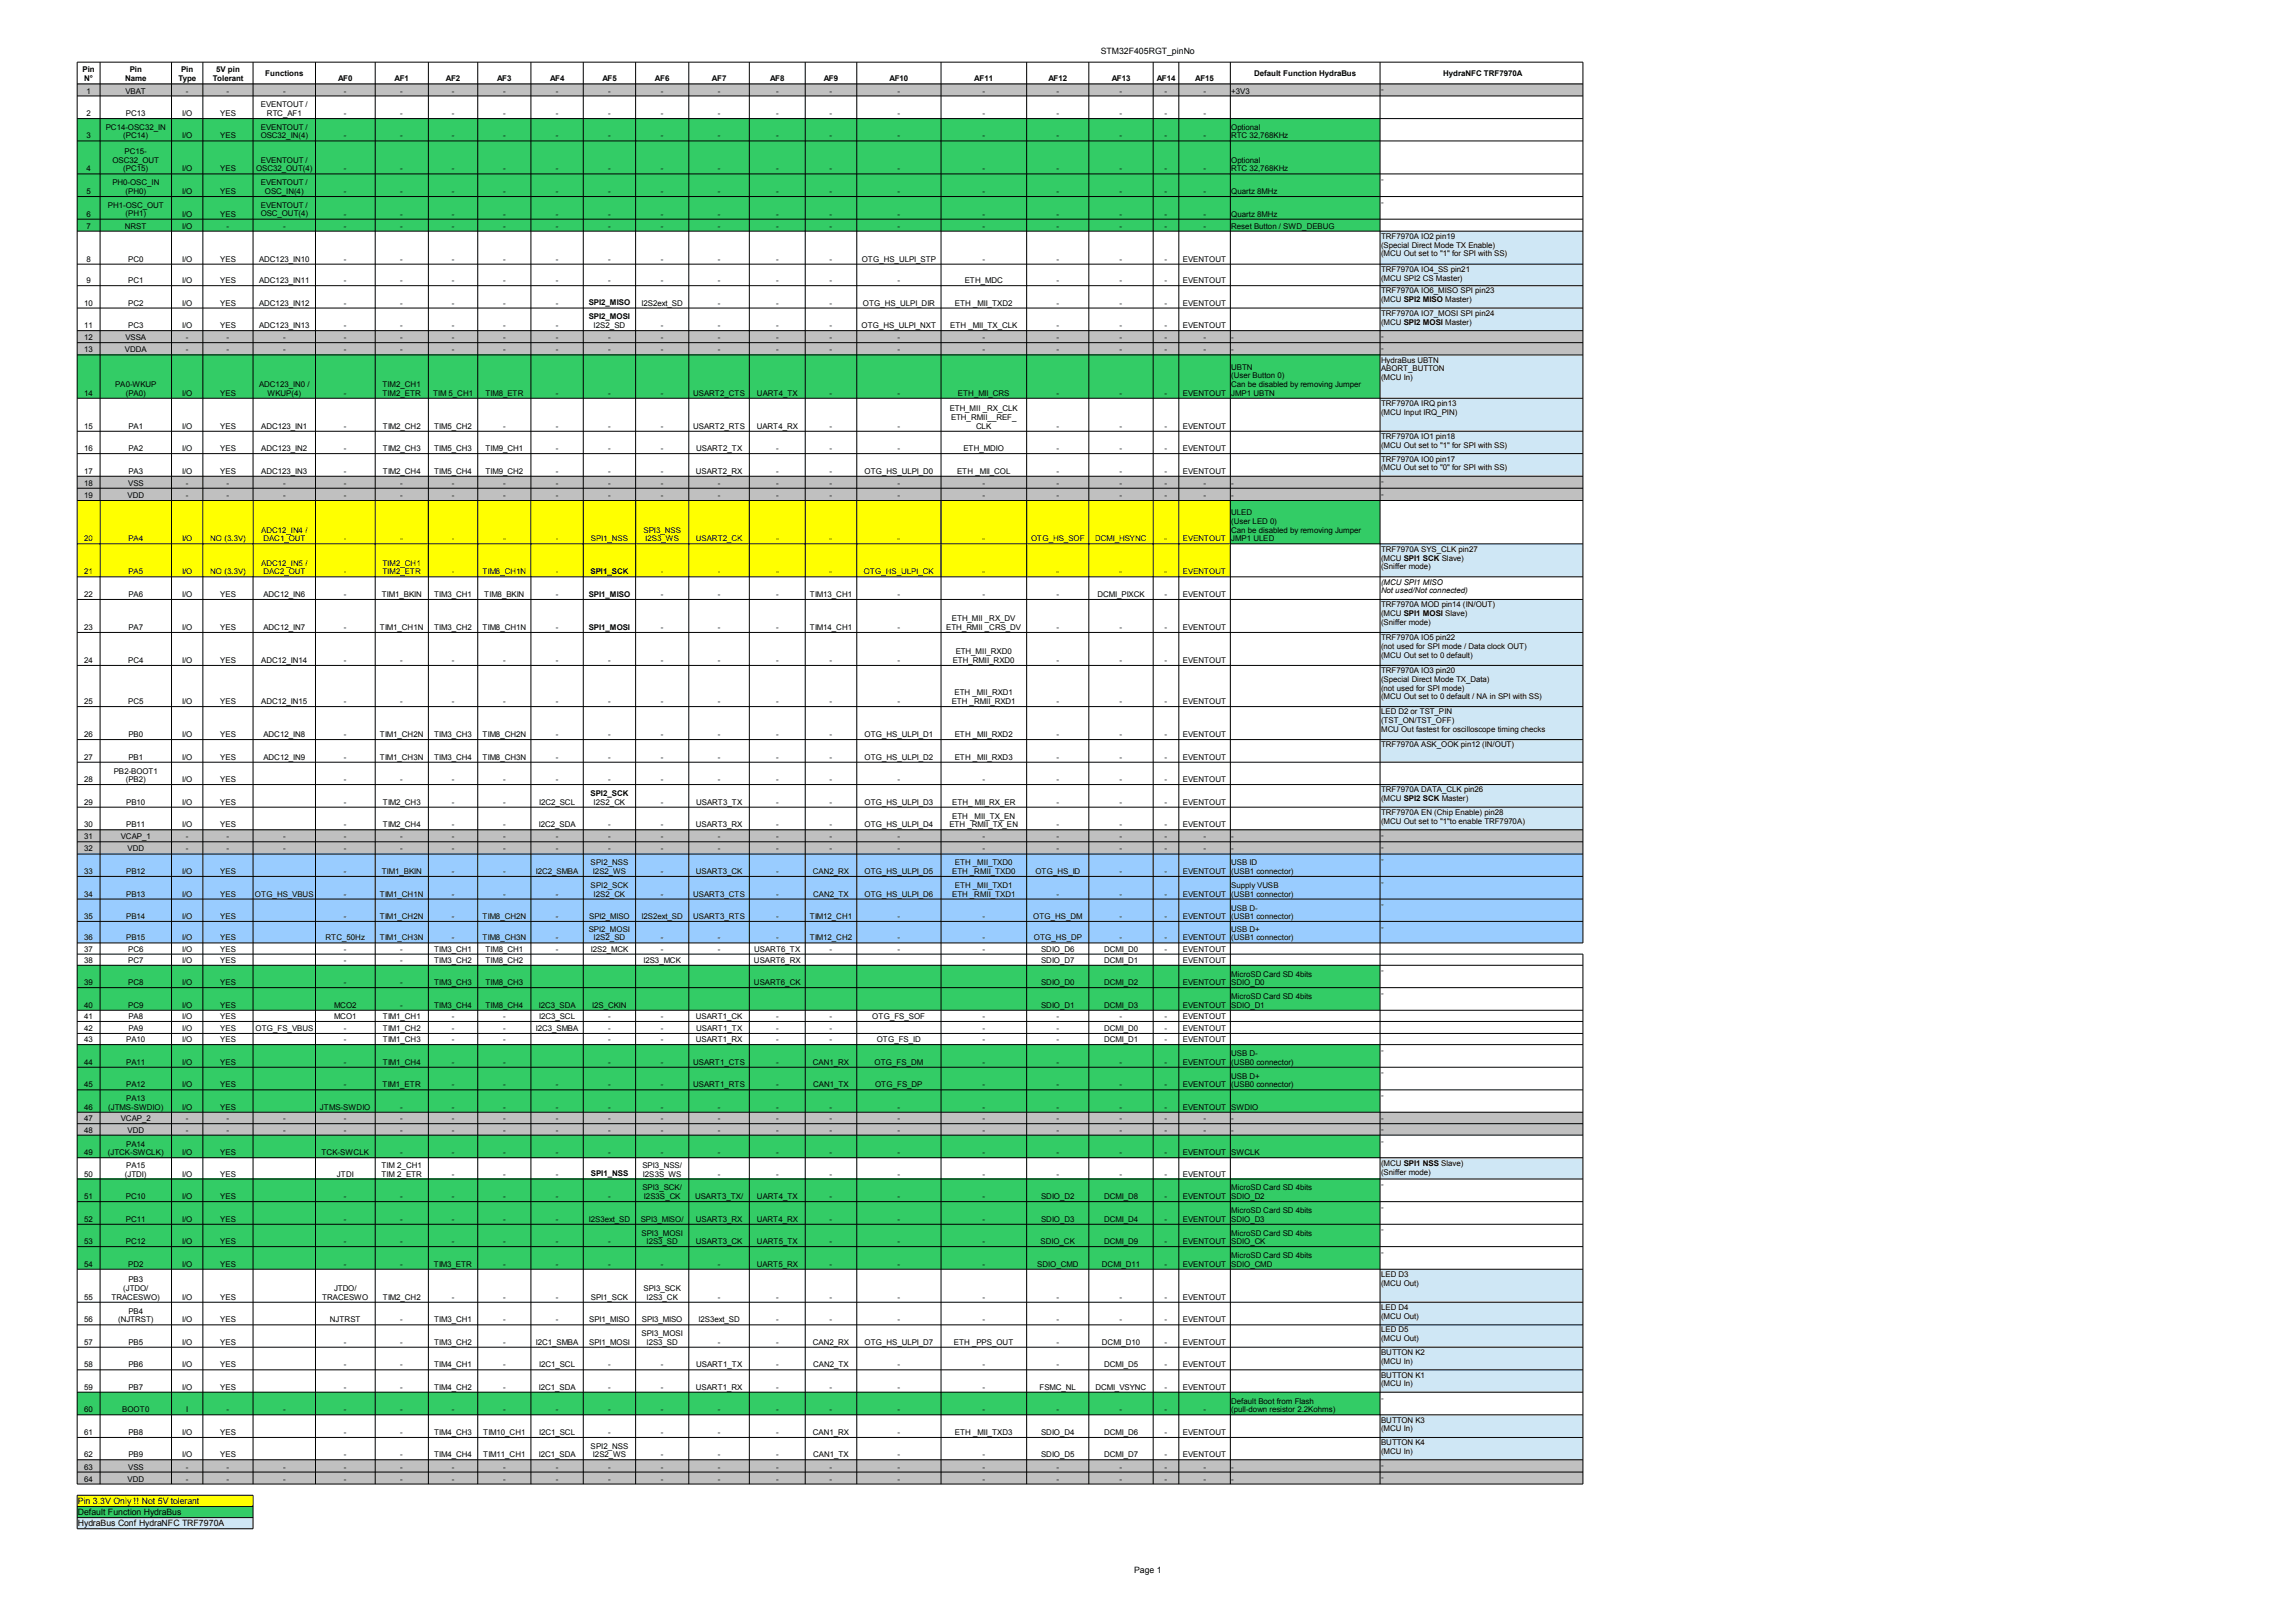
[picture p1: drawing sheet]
<svg xmlns="http://www.w3.org/2000/svg" width="297mm" height="210mm" viewBox="0 0 297 210" stroke-linecap="round" stroke-linejoin="round" font-family="sans-serif">
<defs><g id="words">
<g font-size="1.1">
<text x="142.4" y="7">STM32F405RGT_pinNo</text>
<text x="10.1" y="194.6">Pin 3.3V Only !! Not 5V tolerant</text>
<text x="10.1" y="196.1">Default Function HydraBus</text>
<text x="10.1" y="197.5">HydraBus Conf HydraNFC TRF7970A</text>
<text x="146.7" y="203.6">Page 1</text>
</g>
<g font-size="1">
<text x="10.7" y="9.3">Pin</text>
<text x="10.9" y="10.5">N°</text>
<text x="16.2" y="10.5">Name</text>
<text x="16.8" y="9.3">Pin</text>
<text x="23.1" y="10.5">Type</text>
<text x="23.4" y="9.3">Pin</text>
<text x="27.5" y="10.5">Tolerant</text>
<text x="28" y="9.3">5V pin</text>
<text x="34.3" y="9.8">Functions</text>
<text x="43.7" y="10.5">AF0</text>
<text x="51" y="10.5">AF1</text>
<text x="57.7" y="10.5">AF2</text>
<text x="64.3" y="10.5">AF3</text>
<text x="71.2" y="10.5">AF4</text>
<text x="77.9" y="10.5">AF5</text>
<text x="84.7" y="10.5">AF6</text>
<text x="92.1" y="10.5">AF7</text>
<text x="99.6" y="10.5">AF8</text>
<text x="106.6" y="10.5">AF9</text>
<text x="115.1" y="10.5">AF10</text>
<text x="126" y="10.5">AF11</text>
<text x="135.6" y="10.5">AF12</text>
<text x="143.8" y="10.5">AF13</text>
<text x="149.6" y="10.5">AF14</text>
<text x="154.6" y="10.5">AF15</text>
<text x="162.2" y="9.8">Default Function HydraBus</text>
<text x="178.7" y="11.9">-</text>
<text x="186.7" y="9.8">HydraNFC TRF7970A</text>
<text x="11.2" y="12.1">1</text>
<text x="11.2" y="15">2</text>
<text x="11.2" y="17.9">3</text>
<text x="13.7" y="16.8">PC14-OSC32_IN</text>
<text x="15.9" y="17.9">(PC14)</text>
<text x="16.2" y="12.1">VBAT</text>
<text x="16.3" y="15">PC13</text>
<text x="23.6" y="15">I/O</text>
<text x="23.6" y="17.9">I/O</text>
<text x="24.1" y="12.1">-</text>
<text x="28.5" y="15">YES</text>
<text x="28.5" y="17.9">YES</text>
<text x="29.3" y="12.1">-</text>
<text x="33.7" y="13.9">EVENTOUT /</text>
<text x="33.7" y="16.8">EVENTOUT /</text>
<text x="33.7" y="17.9">OSC32_IN(4)</text>
<text x="34.5" y="15">RTC_AF1</text>
<text x="36.6" y="12.1">-</text>
<text x="44.5" y="12.1">-</text>
<text x="44.5" y="15">-</text>
<text x="44.5" y="17.9">-</text>
<text x="51.8" y="12.1">-</text>
<text x="51.8" y="15">-</text>
<text x="51.8" y="17.9">-</text>
<text x="58.5" y="12.1">-</text>
<text x="58.5" y="15">-</text>
<text x="58.5" y="17.9">-</text>
<text x="65.1" y="12.1">-</text>
<text x="65.1" y="15">-</text>
<text x="65.1" y="17.9">-</text>
<text x="71.9" y="12.1">-</text>
<text x="71.9" y="15">-</text>
<text x="71.9" y="17.9">-</text>
<text x="78.7" y="12.1">-</text>
<text x="78.7" y="15">-</text>
<text x="78.7" y="17.9">-</text>
<text x="85.5" y="12.1">-</text>
<text x="85.5" y="15">-</text>
<text x="85.5" y="17.9">-</text>
<text x="92.9" y="12.1">-</text>
<text x="92.9" y="15">-</text>
<text x="92.9" y="17.9">-</text>
<text x="100.4" y="12.1">-</text>
<text x="100.4" y="15">-</text>
<text x="100.4" y="17.9">-</text>
<text x="107.3" y="12.1">-</text>
<text x="107.3" y="15">-</text>
<text x="107.3" y="17.9">-</text>
<text x="116.1" y="12.1">-</text>
<text x="116.1" y="15">-</text>
<text x="116.1" y="17.9">-</text>
<text x="127.1" y="12.1">-</text>
<text x="127.1" y="15">-</text>
<text x="127.1" y="17.9">-</text>
<text x="136.7" y="12.1">-</text>
<text x="136.7" y="15">-</text>
<text x="136.7" y="17.9">-</text>
<text x="144.9" y="12.1">-</text>
<text x="144.9" y="15">-</text>
<text x="144.9" y="17.9">-</text>
<text x="150.7" y="12.1">-</text>
<text x="150.7" y="15">-</text>
<text x="150.7" y="17.9">-</text>
<text x="155.7" y="12.1">-</text>
<text x="155.7" y="15">-</text>
<text x="155.7" y="17.9">-</text>
<text x="159.3" y="12.1">+3V3</text>
<text x="159.3" y="16.8">Optional</text>
<text x="159.3" y="17.9">RTC 32,768KHz</text>
<text x="11.2" y="22.2">4</text>
<text x="14.5" y="21.1">OSC32_OUT</text>
<text x="14.5" y="24">PH0-OSC_IN</text>
<text x="15.9" y="22.2">(PC15)</text>
<text x="16.1" y="20">PC15-</text>
<text x="23.6" y="22.2">I/O</text>
<text x="28.5" y="22.2">YES</text>
<text x="33.2" y="22.2">OSC32_OUT(4)</text>
<text x="33.7" y="21.1">EVENTOUT /</text>
<text x="33.7" y="24">EVENTOUT /</text>
<text x="44.5" y="22.2">-</text>
<text x="51.8" y="22.2">-</text>
<text x="58.5" y="22.2">-</text>
<text x="65.1" y="22.2">-</text>
<text x="71.9" y="22.2">-</text>
<text x="78.7" y="22.2">-</text>
<text x="85.5" y="22.2">-</text>
<text x="92.9" y="22.2">-</text>
<text x="100.4" y="22.2">-</text>
<text x="107.3" y="22.2">-</text>
<text x="116.1" y="22.2">-</text>
<text x="127.1" y="22.2">-</text>
<text x="136.7" y="22.2">-</text>
<text x="144.9" y="22.2">-</text>
<text x="150.7" y="22.2">-</text>
<text x="155.7" y="22.2">-</text>
<text x="159.3" y="21.1">Optional</text>
<text x="159.3" y="22.2">RTC 32,768KHz</text>
<text x="178.7" y="23.6">-</text>
<text x="11.2" y="25.1">5</text>
<text x="11.2" y="28">6</text>
<text x="11.2" y="29.6">7</text>
<text x="14" y="26.9">PH1-OSC_OUT</text>
<text x="16.2" y="29.6">NRST</text>
<text x="16.2" y="25.1">(PH0)</text>
<text x="16.2" y="28">(PH1)</text>
<text x="23.6" y="25.1">I/O</text>
<text x="23.6" y="28">I/O</text>
<text x="23.6" y="29.6">I/O</text>
<text x="28.5" y="25.1">YES</text>
<text x="28.5" y="28">YES</text>
<text x="29.3" y="29.6">-</text>
<text x="33.7" y="26.9">EVENTOUT /</text>
<text x="33.7" y="28">OSC_OUT(4)</text>
<text x="34.3" y="25.1">OSC_IN(4)</text>
<text x="36.6" y="29.6">-</text>
<text x="44.5" y="25.1">-</text>
<text x="44.5" y="28">-</text>
<text x="44.5" y="29.6">-</text>
<text x="51.8" y="25.1">-</text>
<text x="51.8" y="28">-</text>
<text x="51.8" y="29.6">-</text>
<text x="58.5" y="25.1">-</text>
<text x="58.5" y="28">-</text>
<text x="58.5" y="29.6">-</text>
<text x="65.1" y="25.1">-</text>
<text x="65.1" y="28">-</text>
<text x="65.1" y="29.6">-</text>
<text x="71.9" y="25.1">-</text>
<text x="71.9" y="28">-</text>
<text x="71.9" y="29.6">-</text>
<text x="78.7" y="25.1">-</text>
<text x="78.7" y="28">-</text>
<text x="78.7" y="29.6">-</text>
<text x="85.5" y="25.1">-</text>
<text x="85.5" y="28">-</text>
<text x="85.5" y="29.6">-</text>
<text x="92.9" y="25.1">-</text>
<text x="92.9" y="28">-</text>
<text x="92.9" y="29.6">-</text>
<text x="100.4" y="25.1">-</text>
<text x="100.4" y="28">-</text>
<text x="100.4" y="29.6">-</text>
<text x="107.3" y="25.1">-</text>
<text x="107.3" y="28">-</text>
<text x="107.3" y="29.6">-</text>
<text x="116.1" y="25.1">-</text>
<text x="116.1" y="28">-</text>
<text x="116.1" y="29.6">-</text>
<text x="127.1" y="25.1">-</text>
<text x="127.1" y="28">-</text>
<text x="127.1" y="29.6">-</text>
<text x="136.7" y="25.1">-</text>
<text x="136.7" y="28">-</text>
<text x="136.7" y="29.6">-</text>
<text x="144.9" y="25.1">-</text>
<text x="144.9" y="28">-</text>
<text x="144.9" y="29.6">-</text>
<text x="150.7" y="25.1">-</text>
<text x="150.7" y="28">-</text>
<text x="150.7" y="29.6">-</text>
<text x="155.7" y="25.1">-</text>
<text x="155.7" y="28">-</text>
<text x="155.7" y="29.6">-</text>
<text x="159.3" y="25.1">Quartz 8MHz</text>
<text x="159.3" y="28">Quartz 8MHz</text>
<text x="159.3" y="29.6">Reset Button / SWD_DEBUG</text>
<text x="178.7" y="26.5">-</text>
<text x="11.2" y="33.9">8</text>
<text x="16.6" y="33.9">PC0</text>
<text x="23.6" y="33.9">I/O</text>
<text x="28.5" y="33.9">YES</text>
<text x="33.5" y="33.9">ADC123_IN10</text>
<text x="44.5" y="33.9">-</text>
<text x="51.8" y="33.9">-</text>
<text x="58.5" y="33.9">-</text>
<text x="65.1" y="33.9">-</text>
<text x="71.9" y="33.9">-</text>
<text x="78.7" y="33.9">-</text>
<text x="85.5" y="33.9">-</text>
<text x="92.9" y="33.9">-</text>
<text x="100.4" y="33.9">-</text>
<text x="107.3" y="33.9">-</text>
<text x="111.5" y="33.9">OTG_HS_ULPI_STP</text>
<text x="127.1" y="33.9">-</text>
<text x="136.7" y="33.9">-</text>
<text x="144.9" y="33.9">-</text>
<text x="150.7" y="33.9">-</text>
<text x="153" y="33.9">EVENTOUT</text>
<text x="178.7" y="30.9">TRF7970A IO2 pin19</text>
<text x="178.7" y="32.1">(Special Direct Mode TX Enable)</text>
<text x="178.7" y="33.2">(MCU Out set to &quot;1&quot; for SPI with SS)</text>
<text x="178.7" y="35.2">TRF7970A IO4_SS pin21</text>
<text x="10.9" y="39.5">10</text>
<text x="11.2" y="36.6">9</text>
<text x="16.6" y="36.6">PC1</text>
<text x="16.6" y="39.5">PC2</text>
<text x="23.6" y="36.6">I/O</text>
<text x="23.6" y="39.5">I/O</text>
<text x="28.5" y="36.6">YES</text>
<text x="28.5" y="39.5">YES</text>
<text x="33.5" y="36.6">ADC123_IN11</text>
<text x="33.5" y="39.5">ADC123_IN12</text>
<text x="44.5" y="36.6">-</text>
<text x="44.5" y="39.5">-</text>
<text x="51.8" y="36.6">-</text>
<text x="51.8" y="39.5">-</text>
<text x="58.5" y="36.6">-</text>
<text x="58.5" y="39.5">-</text>
<text x="65.1" y="36.6">-</text>
<text x="65.1" y="39.5">-</text>
<text x="71.9" y="36.6">-</text>
<text x="71.9" y="39.5">-</text>
<text x="76.2" y="39.5">SPI2_MISO</text>
<text x="76.2" y="41.3">SPI2_MOSI</text>
<text x="78.7" y="36.6">-</text>
<text x="83" y="39.5">I2S2ext_SD</text>
<text x="85.5" y="36.6">-</text>
<text x="92.9" y="36.6">-</text>
<text x="92.9" y="39.5">-</text>
<text x="100.4" y="36.6">-</text>
<text x="100.4" y="39.5">-</text>
<text x="107.3" y="36.6">-</text>
<text x="107.3" y="39.5">-</text>
<text x="111.6" y="39.5">OTG_HS_ULPI_DIR</text>
<text x="116.1" y="36.6">-</text>
<text x="123.5" y="39.5">ETH _MII_TXD2</text>
<text x="124.8" y="36.6">ETH_MDC</text>
<text x="136.7" y="36.6">-</text>
<text x="136.7" y="39.5">-</text>
<text x="144.9" y="36.6">-</text>
<text x="144.9" y="39.5">-</text>
<text x="150.7" y="36.6">-</text>
<text x="150.7" y="39.5">-</text>
<text x="153" y="36.6">EVENTOUT</text>
<text x="153" y="39.5">EVENTOUT</text>
<text x="178.7" y="36.3">(MCU SPI2 CS Master)</text>
<text x="178.7" y="38">TRF7970A IO6_MISO SPI pin23</text>
<text x="178.7" y="39.1">(MCU SPI2 MISO Master)</text>
<text x="178.7" y="40.9">TRF7970A IO7_MOSI SPI pin24</text>
<text x="10.9" y="42.5">11</text>
<text x="10.9" y="44">12</text>
<text x="10.9" y="45.6">13</text>
<text x="16.2" y="45.6">VDDA</text>
<text x="16.2" y="44">VSSA</text>
<text x="16.6" y="42.5">PC3</text>
<text x="23.6" y="42.5">I/O</text>
<text x="24.1" y="44">-</text>
<text x="24.1" y="45.6">-</text>
<text x="28.5" y="42.5">YES</text>
<text x="29.3" y="44">-</text>
<text x="29.3" y="45.6">-</text>
<text x="33.5" y="42.5">ADC123_IN13</text>
<text x="36.6" y="44">-</text>
<text x="36.6" y="45.6">-</text>
<text x="44.5" y="42.5">-</text>
<text x="44.5" y="44">-</text>
<text x="44.5" y="45.6">-</text>
<text x="51.8" y="42.5">-</text>
<text x="51.8" y="44">-</text>
<text x="51.8" y="45.6">-</text>
<text x="58.5" y="42.5">-</text>
<text x="58.5" y="44">-</text>
<text x="58.5" y="45.6">-</text>
<text x="65.1" y="42.5">-</text>
<text x="65.1" y="44">-</text>
<text x="65.1" y="45.6">-</text>
<text x="71.9" y="42.5">-</text>
<text x="71.9" y="44">-</text>
<text x="71.9" y="45.6">-</text>
<text x="76.8" y="42.5">I2S2_SD</text>
<text x="78.7" y="44">-</text>
<text x="78.7" y="45.6">-</text>
<text x="85.5" y="42.5">-</text>
<text x="85.5" y="44">-</text>
<text x="85.5" y="45.6">-</text>
<text x="92.9" y="42.5">-</text>
<text x="92.9" y="44">-</text>
<text x="92.9" y="45.6">-</text>
<text x="100.4" y="42.5">-</text>
<text x="100.4" y="44">-</text>
<text x="100.4" y="45.6">-</text>
<text x="107.3" y="42.5">-</text>
<text x="107.3" y="44">-</text>
<text x="107.3" y="45.6">-</text>
<text x="111.4" y="42.5">OTG_HS_ULPI_NXT</text>
<text x="116.1" y="44">-</text>
<text x="116.1" y="45.6">-</text>
<text x="122.9" y="42.5">ETH _MII_TX_CLK</text>
<text x="127.1" y="44">-</text>
<text x="127.1" y="45.6">-</text>
<text x="136.7" y="42.5">-</text>
<text x="136.7" y="44">-</text>
<text x="136.7" y="45.6">-</text>
<text x="144.9" y="42.5">-</text>
<text x="144.9" y="44">-</text>
<text x="144.9" y="45.6">-</text>
<text x="150.7" y="42.5">-</text>
<text x="150.7" y="44">-</text>
<text x="150.7" y="45.6">-</text>
<text x="153" y="42.5">EVENTOUT</text>
<text x="155.7" y="44">-</text>
<text x="155.7" y="45.6">-</text>
<text x="159.3" y="44">-</text>
<text x="159.3" y="45.6">-</text>
<text x="159.3" y="47.9">UBTN</text>
<text x="178.7" y="43.9">-</text>
<text x="178.7" y="45.4">-</text>
<text x="178.7" y="42.1">(MCU SPI2 MOSI Master)</text>
<text x="178.7" y="47">HydraBus UBTN</text>
<text x="10.9" y="51.2">14</text>
<text x="14.9" y="50.1">PA0-WKUP</text>
<text x="16.3" y="51.2">(PA0)</text>
<text x="23.6" y="51.2">I/O</text>
<text x="28.5" y="51.2">YES</text>
<text x="33.5" y="50.1">ADC123_IN0 /</text>
<text x="34.6" y="51.2">WKUP(4)</text>
<text x="44.5" y="51.2">-</text>
<text x="49.5" y="50.1">TIM2_CH1</text>
<text x="49.5" y="51.2">TIM2_ETR</text>
<text x="56" y="51.2">TIM 5_CH1</text>
<text x="62.8" y="51.2">TIM8_ETR</text>
<text x="71.9" y="51.2">-</text>
<text x="78.7" y="51.2">-</text>
<text x="85.5" y="51.2">-</text>
<text x="89.7" y="51.2">USART2_CTS</text>
<text x="97.9" y="51.2">UART4_TX</text>
<text x="107.3" y="51.2">-</text>
<text x="116.1" y="51.2">-</text>
<text x="122.9" y="53.2">ETH_MII _RX_CLK</text>
<text x="123.9" y="51.2">ETH_MII_CRS</text>
<text x="136.7" y="51.2">-</text>
<text x="144.9" y="51.2">-</text>
<text x="150.7" y="51.2">-</text>
<text x="153" y="51.2">EVENTOUT</text>
<text x="159.3" y="49">(User Button 0)</text>
<text x="159.3" y="50.1">Can be disabled by removing Jumper</text>
<text x="159.3" y="51.2">JMP1 UBTN</text>
<text x="178.7" y="48">ABORT_BUTTON</text>
<text x="178.7" y="49.2">(MCU In)</text>
<text x="178.7" y="52.6">TRF7970A IRQ pin13</text>
<text x="178.7" y="53.7">(MCU Input IRQ_PIN)</text>
<text x="10.9" y="55.5">15</text>
<text x="10.9" y="58.4">16</text>
<text x="16.6" y="55.5">PA1</text>
<text x="16.6" y="58.4">PA2</text>
<text x="23.6" y="55.5">I/O</text>
<text x="23.6" y="58.4">I/O</text>
<text x="28.5" y="55.5">YES</text>
<text x="28.5" y="58.4">YES</text>
<text x="33.8" y="55.5">ADC123_IN1</text>
<text x="33.8" y="58.4">ADC123_IN2</text>
<text x="44.5" y="55.5">-</text>
<text x="44.5" y="58.4">-</text>
<text x="49.5" y="55.5">TIM2_CH2</text>
<text x="49.5" y="58.4">TIM2_CH3</text>
<text x="56.2" y="55.5">TIM5_CH2</text>
<text x="56.2" y="58.4">TIM5_CH3</text>
<text x="62.8" y="58.4">TIM9_CH1</text>
<text x="65.1" y="55.5">-</text>
<text x="71.9" y="55.5">-</text>
<text x="71.9" y="58.4">-</text>
<text x="78.7" y="55.5">-</text>
<text x="78.7" y="58.4">-</text>
<text x="85.5" y="55.5">-</text>
<text x="85.5" y="58.4">-</text>
<text x="89.7" y="55.5">USART2_RTS</text>
<text x="90.1" y="58.4">USART2_TX</text>
<text x="97.9" y="55.5">UART4_RX</text>
<text x="100.4" y="58.4">-</text>
<text x="107.3" y="55.5">-</text>
<text x="107.3" y="58.4">-</text>
<text x="116.1" y="55.5">-</text>
<text x="116.1" y="58.4">-</text>
<text x="123" y="54.4">ETH_RMII__REF_</text>
<text x="124.6" y="58.4">ETH_MDIO</text>
<text x="126.3" y="55.5">CLK</text>
<text x="136.7" y="55.5">-</text>
<text x="136.7" y="58.4">-</text>
<text x="144.9" y="55.5">-</text>
<text x="144.9" y="58.4">-</text>
<text x="150.7" y="55.5">-</text>
<text x="150.7" y="58.4">-</text>
<text x="153" y="55.5">EVENTOUT</text>
<text x="153" y="58.4">EVENTOUT</text>
<text x="178.7" y="56.8">TRF7970A IO1 pin18</text>
<text x="178.7" y="57.9">(MCU Out set to &quot;1&quot; for SPI with SS)</text>
<text x="178.7" y="59.7">TRF7970A IO0 pin17</text>
<text x="10.9" y="61.3">17</text>
<text x="10.9" y="62.9">18</text>
<text x="10.9" y="64.5">19</text>
<text x="16.5" y="64.5">VDD</text>
<text x="16.6" y="62.9">VSS</text>
<text x="16.6" y="61.3">PA3</text>
<text x="23.6" y="61.3">I/O</text>
<text x="24.1" y="62.9">-</text>
<text x="24.1" y="64.5">-</text>
<text x="28.5" y="61.3">YES</text>
<text x="29.3" y="62.9">-</text>
<text x="29.3" y="64.5">-</text>
<text x="33.8" y="61.3">ADC123_IN3</text>
<text x="36.6" y="62.9">-</text>
<text x="36.6" y="64.5">-</text>
<text x="44.5" y="61.3">-</text>
<text x="44.5" y="62.9">-</text>
<text x="44.5" y="64.5">-</text>
<text x="49.5" y="61.3">TIM2_CH4</text>
<text x="51.8" y="62.9">-</text>
<text x="51.8" y="64.5">-</text>
<text x="56.2" y="61.3">TIM5_CH4</text>
<text x="58.5" y="62.9">-</text>
<text x="58.5" y="64.5">-</text>
<text x="62.8" y="61.3">TIM9_CH2</text>
<text x="65.1" y="62.9">-</text>
<text x="65.1" y="64.5">-</text>
<text x="71.9" y="61.3">-</text>
<text x="71.9" y="62.9">-</text>
<text x="71.9" y="64.5">-</text>
<text x="78.7" y="61.3">-</text>
<text x="78.7" y="62.9">-</text>
<text x="78.7" y="64.5">-</text>
<text x="85.5" y="61.3">-</text>
<text x="85.5" y="62.9">-</text>
<text x="85.5" y="64.5">-</text>
<text x="90" y="61.3">USART2_RX</text>
<text x="92.9" y="62.9">-</text>
<text x="92.9" y="64.5">-</text>
<text x="100.4" y="61.3">-</text>
<text x="100.4" y="62.9">-</text>
<text x="100.4" y="64.5">-</text>
<text x="107.3" y="61.3">-</text>
<text x="107.3" y="62.9">-</text>
<text x="107.3" y="64.5">-</text>
<text x="111.8" y="61.3">OTG_HS_ULPI_D0</text>
<text x="116.1" y="62.9">-</text>
<text x="116.1" y="64.5">-</text>
<text x="123.8" y="61.3">ETH _MII_COL</text>
<text x="127.1" y="62.9">-</text>
<text x="127.1" y="64.5">-</text>
<text x="136.7" y="61.3">-</text>
<text x="136.7" y="62.9">-</text>
<text x="136.7" y="64.5">-</text>
<text x="144.9" y="61.3">-</text>
<text x="144.9" y="62.9">-</text>
<text x="144.9" y="64.5">-</text>
<text x="150.7" y="61.3">-</text>
<text x="150.7" y="62.9">-</text>
<text x="150.7" y="64.5">-</text>
<text x="153" y="61.3">EVENTOUT</text>
<text x="155.7" y="62.9">-</text>
<text x="155.7" y="64.5">-</text>
<text x="159.3" y="62.9">-</text>
<text x="159.3" y="64.5">-</text>
<text x="178.7" y="62.7">-</text>
<text x="178.7" y="64.3">-</text>
<text x="178.7" y="60.9">(MCU Out set to &quot;0&quot; for SPI with SS)</text>
<text x="10.9" y="70.1">20</text>
<text x="16.6" y="70.1">PA4</text>
<text x="23.6" y="70.1">I/O</text>
<text x="27.2" y="70.1">NO (3.3V)</text>
<text x="33.8" y="68.9">ADC12_IN4 /</text>
<text x="34.1" y="70.1">DAC1_OUT</text>
<text x="44.5" y="70.1">-</text>
<text x="51.8" y="70.1">-</text>
<text x="58.5" y="70.1">-</text>
<text x="65.1" y="70.1">-</text>
<text x="71.9" y="70.1">-</text>
<text x="76.4" y="70.1">SPI1_NSS</text>
<text x="83.3" y="68.9">SPI3_NSS</text>
<text x="83.5" y="70.1">I2S3_WS</text>
<text x="90" y="70.1">USART2_CK</text>
<text x="100.4" y="70.1">-</text>
<text x="107.3" y="70.1">-</text>
<text x="116.1" y="70.1">-</text>
<text x="127.1" y="70.1">-</text>
<text x="133.4" y="70.1">OTG_HS_SOF</text>
<text x="141.7" y="70.1">DCMI_HSYNC</text>
<text x="150.7" y="70.1">-</text>
<text x="153" y="70.1">EVENTOUT</text>
<text x="159.3" y="66.7">ULED</text>
<text x="159.3" y="67.8">(User LED 0)</text>
<text x="159.3" y="68.9">Can be disabled by removing Jumper</text>
<text x="159.3" y="70.1">JMP1 ULED</text>
<text x="178.7" y="71.4">TRF7970A SYS_CLK pin27</text>
<text x="10.9" y="74.3">21</text>
<text x="10.9" y="77.3">22</text>
<text x="16.6" y="74.3">PA5</text>
<text x="16.6" y="77.3">PA6</text>
<text x="23.6" y="74.3">I/O</text>
<text x="23.6" y="77.3">I/O</text>
<text x="27.2" y="74.3">NO (3.3V)</text>
<text x="28.5" y="77.3">YES</text>
<text x="33.8" y="73.2">ADC12_IN5 /</text>
<text x="34.1" y="77.3">ADC12_IN6</text>
<text x="34.1" y="74.3">DAC2_OUT</text>
<text x="44.5" y="74.3">-</text>
<text x="44.5" y="77.3">-</text>
<text x="49.4" y="77.3">TIM1_BKIN</text>
<text x="49.5" y="73.2">TIM2_CH1</text>
<text x="49.5" y="74.3">TIM2_ETR</text>
<text x="56.2" y="77.3">TIM3_CH1</text>
<text x="58.5" y="74.3">-</text>
<text x="62.4" y="74.3">TIM8_CH1N</text>
<text x="62.7" y="77.3">TIM8_BKIN</text>
<text x="71.9" y="74.3">-</text>
<text x="71.9" y="77.3">-</text>
<text x="76.2" y="77.2">SPI1_MISO</text>
<text x="76.4" y="74.3">SPI1_SCK</text>
<text x="85.5" y="74.3">-</text>
<text x="85.5" y="77.3">-</text>
<text x="92.9" y="74.3">-</text>
<text x="92.9" y="77.3">-</text>
<text x="100.4" y="74.3">-</text>
<text x="100.4" y="77.3">-</text>
<text x="104.8" y="77.3">TIM13_CH1</text>
<text x="107.3" y="74.3">-</text>
<text x="111.8" y="74.3">OTG_HS_ULPI_CK</text>
<text x="116.1" y="77.3">-</text>
<text x="127.1" y="74.3">-</text>
<text x="127.1" y="77.3">-</text>
<text x="136.7" y="74.3">-</text>
<text x="136.7" y="77.3">-</text>
<text x="142" y="77.3">DCMI_PIXCK</text>
<text x="144.9" y="74.3">-</text>
<text x="150.7" y="74.3">-</text>
<text x="150.7" y="77.3">-</text>
<text x="153" y="74.3">EVENTOUT</text>
<text x="153" y="77.3">EVENTOUT</text>
<text x="178.7" y="72.6">(MCU SPI1 SCK Slave)</text>
<text x="178.7" y="73.7">(Sniffer mode)</text>
<text x="178.7" y="75.7">(MCU SPI1 MISO</text>
<text x="178.7" y="76.8">Not used/Not connected)</text>
<text x="10.9" y="81.5">23</text>
<text x="16.6" y="81.5">PA7</text>
<text x="23.6" y="81.5">I/O</text>
<text x="28.5" y="81.5">YES</text>
<text x="34.1" y="81.5">ADC12_IN7</text>
<text x="44.5" y="81.5">-</text>
<text x="49.1" y="81.5">TIM1_CH1N</text>
<text x="56.2" y="81.5">TIM3_CH2</text>
<text x="62.4" y="81.5">TIM8_CH1N</text>
<text x="71.9" y="81.5">-</text>
<text x="76.2" y="81.5">SPI1_MOSI</text>
<text x="85.5" y="81.5">-</text>
<text x="92.9" y="81.5">-</text>
<text x="100.4" y="81.5">-</text>
<text x="104.8" y="81.5">TIM14_CH1</text>
<text x="116.1" y="81.5">-</text>
<text x="122.4" y="81.5">ETH_RMII _CRS_DV</text>
<text x="123.2" y="80.4">ETH_MII _RX_DV</text>
<text x="136.7" y="81.5">-</text>
<text x="144.9" y="81.5">-</text>
<text x="150.7" y="81.5">-</text>
<text x="153" y="81.5">EVENTOUT</text>
<text x="178.7" y="78.6">TRF7970A MOD pin14 (IN/OUT)</text>
<text x="178.7" y="79.7">(MCU SPI1 MOSI Slave)</text>
<text x="178.7" y="80.9">(Sniffer mode)</text>
<text x="178.7" y="82.8">TRF7970A IO5 pin22</text>
<text x="178.7" y="84">(not used for SPI mode / Data clock OUT)</text>
<text x="10.9" y="85.8">24</text>
<text x="16.6" y="85.8">PC4</text>
<text x="23.6" y="85.8">I/O</text>
<text x="28.5" y="85.8">YES</text>
<text x="33.8" y="85.8">ADC12_IN14</text>
<text x="44.5" y="85.8">-</text>
<text x="51.8" y="85.8">-</text>
<text x="58.5" y="85.8">-</text>
<text x="65.1" y="85.8">-</text>
<text x="71.9" y="85.8">-</text>
<text x="78.7" y="85.8">-</text>
<text x="85.5" y="85.8">-</text>
<text x="92.9" y="85.8">-</text>
<text x="100.4" y="85.8">-</text>
<text x="107.3" y="85.8">-</text>
<text x="116.1" y="85.8">-</text>
<text x="123.3" y="85.8">ETH_RMII_RXD0</text>
<text x="123.5" y="90">ETH _MII_RXD1</text>
<text x="123.6" y="84.7">ETH_MII_RXD0</text>
<text x="136.7" y="85.8">-</text>
<text x="144.9" y="85.8">-</text>
<text x="150.7" y="85.8">-</text>
<text x="153" y="85.8">EVENTOUT</text>
<text x="178.7" y="85.1">(MCU Out set to 0 default)</text>
<text x="178.7" y="87.1">TRF7970A IO3 pin20</text>
<text x="178.7" y="88.2">(Special Direct Mode TX_Data)</text>
<text x="178.7" y="89.4">(not used for SPI mode)</text>
<text x="10.9" y="91.1">25</text>
<text x="10.9" y="95.4">26</text>
<text x="16.6" y="91.1">PC5</text>
<text x="16.6" y="95.4">PB0</text>
<text x="23.6" y="91.1">I/O</text>
<text x="23.6" y="95.4">I/O</text>
<text x="28.5" y="91.1">YES</text>
<text x="28.5" y="95.4">YES</text>
<text x="33.8" y="91.1">ADC12_IN15</text>
<text x="34.1" y="95.4">ADC12_IN8</text>
<text x="44.5" y="91.1">-</text>
<text x="44.5" y="95.4">-</text>
<text x="49.1" y="95.4">TIM1_CH2N</text>
<text x="51.8" y="91.1">-</text>
<text x="56.2" y="95.4">TIM3_CH3</text>
<text x="58.5" y="91.1">-</text>
<text x="62.4" y="95.4">TIM8_CH2N</text>
<text x="65.1" y="91.1">-</text>
<text x="71.9" y="91.1">-</text>
<text x="71.9" y="95.4">-</text>
<text x="78.7" y="91.1">-</text>
<text x="78.7" y="95.4">-</text>
<text x="85.5" y="91.1">-</text>
<text x="85.5" y="95.4">-</text>
<text x="92.9" y="91.1">-</text>
<text x="92.9" y="95.4">-</text>
<text x="100.4" y="91.1">-</text>
<text x="100.4" y="95.4">-</text>
<text x="107.3" y="91.1">-</text>
<text x="107.3" y="95.4">-</text>
<text x="111.8" y="95.4">OTG_HS_ULPI_D1</text>
<text x="116.1" y="91.1">-</text>
<text x="123.1" y="91.1">ETH _RMII_RXD1</text>
<text x="123.5" y="95.4">ETH _MII_RXD2</text>
<text x="136.7" y="91.1">-</text>
<text x="136.7" y="95.4">-</text>
<text x="144.9" y="91.1">-</text>
<text x="144.9" y="95.4">-</text>
<text x="150.7" y="91.1">-</text>
<text x="150.7" y="95.4">-</text>
<text x="153" y="91.1">EVENTOUT</text>
<text x="153" y="95.4">EVENTOUT</text>
<text x="178.7" y="90.5">(MCU Out set to 0 default / NA in SPI with SS)</text>
<text x="178.7" y="92.5">LED D2 or TST_PIN</text>
<text x="178.7" y="93.6">(TST_ON/TST_OFF)</text>
<text x="178.7" y="94.7">MCU Out fastest for oscilloscope timing checks</text>
<text x="10.9" y="98.3">27</text>
<text x="10.9" y="101.2">28</text>
<text x="14.7" y="100.1">PB2-BOOT1</text>
<text x="16.3" y="101.2">(PB2)</text>
<text x="16.6" y="98.3">PB1</text>
<text x="23.6" y="98.3">I/O</text>
<text x="23.6" y="101.2">I/O</text>
<text x="28.5" y="98.3">YES</text>
<text x="28.5" y="101.2">YES</text>
<text x="34.1" y="98.3">ADC12_IN9</text>
<text x="44.5" y="98.3">-</text>
<text x="44.5" y="101.2">-</text>
<text x="49.1" y="98.3">TIM1_CH3N</text>
<text x="51.8" y="101.2">-</text>
<text x="56.2" y="98.3">TIM3_CH4</text>
<text x="58.5" y="101.2">-</text>
<text x="62.4" y="98.3">TIM8_CH3N</text>
<text x="65.1" y="101.2">-</text>
<text x="71.9" y="98.3">-</text>
<text x="71.9" y="101.2">-</text>
<text x="78.7" y="98.3">-</text>
<text x="78.7" y="101.2">-</text>
<text x="85.5" y="98.3">-</text>
<text x="85.5" y="101.2">-</text>
<text x="92.9" y="98.3">-</text>
<text x="92.9" y="101.2">-</text>
<text x="100.4" y="98.3">-</text>
<text x="100.4" y="101.2">-</text>
<text x="107.3" y="98.3">-</text>
<text x="107.3" y="101.2">-</text>
<text x="111.8" y="98.3">OTG_HS_ULPI_D2</text>
<text x="116.1" y="101.2">-</text>
<text x="123.5" y="98.3">ETH _MII_RXD3</text>
<text x="127.1" y="101.2">-</text>
<text x="136.7" y="98.3">-</text>
<text x="136.7" y="101.2">-</text>
<text x="144.9" y="98.3">-</text>
<text x="144.9" y="101.2">-</text>
<text x="150.7" y="98.3">-</text>
<text x="150.7" y="101.2">-</text>
<text x="153" y="98.3">EVENTOUT</text>
<text x="153" y="101.2">EVENTOUT</text>
<text x="178.7" y="96.7">TRF7970A ASK_OOK pin12 (IN/OUT)</text>
<text x="10.9" y="104.1">29</text>
<text x="10.9" y="107.1">30</text>
<text x="16.3" y="104.1">PB10</text>
<text x="16.3" y="107.1">PB11</text>
<text x="23.6" y="104.1">I/O</text>
<text x="23.6" y="107.1">I/O</text>
<text x="28.5" y="104.1">YES</text>
<text x="28.5" y="107.1">YES</text>
<text x="44.5" y="104.1">-</text>
<text x="44.5" y="107.1">-</text>
<text x="49.5" y="104.1">TIM2_CH3</text>
<text x="49.5" y="107.1">TIM2_CH4</text>
<text x="58.5" y="104.1">-</text>
<text x="58.5" y="107.1">-</text>
<text x="65.1" y="104.1">-</text>
<text x="65.1" y="107.1">-</text>
<text x="69.7" y="107.1">I2C2_SDA</text>
<text x="69.7" y="104.1">I2C2_SCL</text>
<text x="76.4" y="103">SPI2_SCK</text>
<text x="76.8" y="104.1">I2S2_CK</text>
<text x="78.7" y="107.1">-</text>
<text x="85.5" y="104.1">-</text>
<text x="85.5" y="107.1">-</text>
<text x="90" y="107.1">USART3_RX</text>
<text x="90.1" y="104.1">USART3_TX</text>
<text x="100.4" y="104.1">-</text>
<text x="100.4" y="107.1">-</text>
<text x="107.3" y="104.1">-</text>
<text x="107.3" y="107.1">-</text>
<text x="111.8" y="104.1">OTG_HS_ULPI_D3</text>
<text x="111.8" y="107.1">OTG_HS_ULPI_D4</text>
<text x="122.8" y="107">ETH _RMII_TX_EN</text>
<text x="123.2" y="104.1">ETH_ MII_RX_ER</text>
<text x="123.2" y="105.9">ETH _MII_TX_EN</text>
<text x="136.7" y="104.1">-</text>
<text x="136.7" y="107.1">-</text>
<text x="144.9" y="104.1">-</text>
<text x="144.9" y="107.1">-</text>
<text x="150.7" y="104.1">-</text>
<text x="150.7" y="107.1">-</text>
<text x="153" y="104.1">EVENTOUT</text>
<text x="153" y="107.1">EVENTOUT</text>
<text x="178.7" y="102.6">TRF7970A DATA_CLK pin26</text>
<text x="178.7" y="103.7">(MCU SPI2 SCK Master)</text>
<text x="178.7" y="105.5">TRF7970A EN (Chip Enable) pin28</text>
<text x="178.7" y="106.6">(MCU Out set to &quot;1&quot;to enable TRF7970A)</text>
<text x="10.9" y="108.6">31</text>
<text x="10.9" y="110.2">32</text>
<text x="10.9" y="113.1">33</text>
<text x="15.6" y="108.6">VCAP_1</text>
<text x="16.3" y="113.1">PB12</text>
<text x="16.5" y="110.2">VDD</text>
<text x="23.6" y="113.1">I/O</text>
<text x="24.1" y="108.6">-</text>
<text x="24.1" y="110.2">-</text>
<text x="28.5" y="113.1">YES</text>
<text x="29.3" y="108.6">-</text>
<text x="29.3" y="110.2">-</text>
<text x="36.6" y="108.6">-</text>
<text x="36.6" y="110.2">-</text>
<text x="44.5" y="108.6">-</text>
<text x="44.5" y="110.2">-</text>
<text x="44.5" y="113.1">-</text>
<text x="49.4" y="113.1">TIM1_BKIN</text>
<text x="51.8" y="108.6">-</text>
<text x="51.8" y="110.2">-</text>
<text x="58.5" y="108.6">-</text>
<text x="58.5" y="110.2">-</text>
<text x="58.5" y="113.1">-</text>
<text x="65.1" y="108.6">-</text>
<text x="65.1" y="110.2">-</text>
<text x="65.1" y="113.1">-</text>
<text x="69.3" y="113.1">I2C2_SMBA</text>
<text x="71.9" y="108.6">-</text>
<text x="71.9" y="110.2">-</text>
<text x="76.4" y="112">SPI2_NSS</text>
<text x="76.7" y="113.1">I2S2_WS</text>
<text x="78.7" y="108.6">-</text>
<text x="78.7" y="110.2">-</text>
<text x="85.5" y="108.6">-</text>
<text x="85.5" y="110.2">-</text>
<text x="85.5" y="113.1">-</text>
<text x="90" y="113.1">USART3_CK</text>
<text x="92.9" y="108.6">-</text>
<text x="92.9" y="110.2">-</text>
<text x="100.4" y="108.6">-</text>
<text x="100.4" y="110.2">-</text>
<text x="100.4" y="113.1">-</text>
<text x="105.2" y="113.1">CAN2_RX</text>
<text x="107.3" y="108.6">-</text>
<text x="107.3" y="110.2">-</text>
<text x="111.8" y="113.1">OTG_HS_ULPI_D5</text>
<text x="116.1" y="108.6">-</text>
<text x="116.1" y="110.2">-</text>
<text x="123.2" y="113.1">ETH _RMII_TXD0</text>
<text x="123.5" y="112">ETH _MII_TXD0</text>
<text x="127.1" y="108.6">-</text>
<text x="127.1" y="110.2">-</text>
<text x="133.9" y="113.1">OTG_HS_ID</text>
<text x="136.7" y="108.6">-</text>
<text x="136.7" y="110.2">-</text>
<text x="144.9" y="108.6">-</text>
<text x="144.9" y="110.2">-</text>
<text x="144.9" y="113.1">-</text>
<text x="150.7" y="108.6">-</text>
<text x="150.7" y="110.2">-</text>
<text x="150.7" y="113.1">-</text>
<text x="153" y="113.1">EVENTOUT</text>
<text x="155.7" y="108.6">-</text>
<text x="155.7" y="110.2">-</text>
<text x="159.3" y="108.6">-</text>
<text x="159.3" y="110.2">-</text>
<text x="159.3" y="112">USB ID</text>
<text x="159.3" y="113.1">(USB1 connector)</text>
<text x="178.7" y="108.4">-</text>
<text x="178.7" y="110">-</text>
<text x="178.7" y="111.6">-</text>
<text x="10.9" y="116">34</text>
<text x="10.9" y="118.9">35</text>
<text x="16.3" y="116">PB13</text>
<text x="16.3" y="118.9">PB14</text>
<text x="23.6" y="116">I/O</text>
<text x="23.6" y="118.9">I/O</text>
<text x="28.5" y="116">YES</text>
<text x="28.5" y="118.9">YES</text>
<text x="33" y="116">OTG_HS_VBUS</text>
<text x="44.5" y="116">-</text>
<text x="44.5" y="118.9">-</text>
<text x="49.1" y="116">TIM1_CH1N</text>
<text x="49.1" y="118.9">TIM1_CH2N</text>
<text x="58.5" y="116">-</text>
<text x="58.5" y="118.9">-</text>
<text x="62.4" y="118.9">TIM8_CH2N</text>
<text x="65.1" y="116">-</text>
<text x="71.9" y="116">-</text>
<text x="71.9" y="118.9">-</text>
<text x="76.2" y="118.9">SPI2_MISO</text>
<text x="76.4" y="114.9">SPI2_SCK</text>
<text x="76.8" y="116">I2S2_CK</text>
<text x="83" y="118.9">I2S2ext_SD</text>
<text x="85.5" y="116">-</text>
<text x="89.7" y="116">USART3_CTS</text>
<text x="89.7" y="118.9">USART3_RTS</text>
<text x="100.4" y="116">-</text>
<text x="100.4" y="118.9">-</text>
<text x="104.8" y="118.9">TIM12_CH1</text>
<text x="105.2" y="116">CAN2_TX</text>
<text x="111.8" y="116">OTG_HS_ULPI_D6</text>
<text x="116.1" y="118.9">-</text>
<text x="123.2" y="116">ETH _RMII_TXD1</text>
<text x="123.5" y="114.9">ETH _MII_TXD1</text>
<text x="127.1" y="118.9">-</text>
<text x="133.7" y="118.9">OTG_HS_DM</text>
<text x="136.7" y="116">-</text>
<text x="144.9" y="116">-</text>
<text x="144.9" y="118.9">-</text>
<text x="150.7" y="116">-</text>
<text x="150.7" y="118.9">-</text>
<text x="153" y="116">EVENTOUT</text>
<text x="153" y="118.9">EVENTOUT</text>
<text x="159.3" y="114.9">Supply VUSB</text>
<text x="159.3" y="116">(USB1 connector)</text>
<text x="159.3" y="117.8">USB D-</text>
<text x="159.3" y="118.9">(USB1 connector)</text>
<text x="178.7" y="114.5">-</text>
<text x="178.7" y="117.4">-</text>
<text x="10.9" y="121.7">36</text>
<text x="10.9" y="123.2">37</text>
<text x="10.9" y="124.6">38</text>
<text x="16.3" y="121.7">PB15</text>
<text x="16.6" y="123.2">PC6</text>
<text x="16.6" y="124.6">PC7</text>
<text x="23.6" y="121.7">I/O</text>
<text x="23.6" y="123.2">I/O</text>
<text x="23.6" y="124.6">I/O</text>
<text x="28.5" y="121.7">YES</text>
<text x="28.5" y="123.2">YES</text>
<text x="28.5" y="124.6">YES</text>
<text x="42.1" y="121.7">RTC_50Hz</text>
<text x="44.5" y="123.2">-</text>
<text x="44.5" y="124.6">-</text>
<text x="49.1" y="121.7">TIM1_CH3N</text>
<text x="51.8" y="123.2">-</text>
<text x="51.8" y="124.6">-</text>
<text x="56.2" y="123.2">TIM3_CH1</text>
<text x="56.2" y="124.6">TIM3_CH2</text>
<text x="58.5" y="121.7">-</text>
<text x="62.4" y="121.7">TIM8_CH3N</text>
<text x="62.8" y="123.2">TIM8_CH1</text>
<text x="62.8" y="124.6">TIM8_CH2</text>
<text x="71.9" y="121.7">-</text>
<text x="71.9" y="123.2">-</text>
<text x="76.2" y="120.6">SPI2_MOSI</text>
<text x="76.4" y="123.2">I2S2_MCK</text>
<text x="76.8" y="121.7">I2S2_SD</text>
<text x="83.3" y="124.6">I2S3_MCK</text>
<text x="85.5" y="121.7">-</text>
<text x="85.5" y="123.2">-</text>
<text x="92.9" y="121.7">-</text>
<text x="92.9" y="123.2">-</text>
<text x="97.5" y="124.6">USART6_RX</text>
<text x="97.6" y="123.2">USART6_TX</text>
<text x="100.4" y="121.7">-</text>
<text x="104.8" y="121.7">TIM12_CH2</text>
<text x="107.3" y="123.2">-</text>
<text x="116.1" y="121.7">-</text>
<text x="116.1" y="123.2">-</text>
<text x="127.1" y="121.7">-</text>
<text x="127.1" y="123.2">-</text>
<text x="133.7" y="121.7">OTG_HS_DP</text>
<text x="134.7" y="123.2">SDIO_D6</text>
<text x="134.7" y="124.6">SDIO_D7</text>
<text x="142.8" y="123.2">DCMI_D0</text>
<text x="142.8" y="124.6">DCMI_D1</text>
<text x="144.9" y="121.7">-</text>
<text x="150.7" y="121.7">-</text>
<text x="150.7" y="123.2">-</text>
<text x="153" y="121.7">EVENTOUT</text>
<text x="153" y="123.2">EVENTOUT</text>
<text x="153" y="124.6">EVENTOUT</text>
<text x="159.3" y="120.6">USB D+</text>
<text x="159.3" y="121.7">(USB1 connector)</text>
<text x="178.7" y="120.3">-</text>
<text x="178.7" y="126">-</text>
<text x="10.9" y="127.5">39</text>
<text x="10.9" y="130.4">40</text>
<text x="10.9" y="131.9">41</text>
<text x="16.6" y="127.5">PC8</text>
<text x="16.6" y="130.4">PC9</text>
<text x="16.6" y="131.9">PA8</text>
<text x="23.6" y="127.5">I/O</text>
<text x="23.6" y="130.4">I/O</text>
<text x="23.6" y="131.9">I/O</text>
<text x="28.5" y="127.5">YES</text>
<text x="28.5" y="130.4">YES</text>
<text x="28.5" y="131.9">YES</text>
<text x="43.2" y="130.4">MCO2</text>
<text x="43.2" y="131.9">MCO1</text>
<text x="44.5" y="127.5">-</text>
<text x="49.5" y="131.9">TIM1_CH1</text>
<text x="51.8" y="127.5">-</text>
<text x="51.8" y="130.4">-</text>
<text x="56.2" y="127.5">TIM3_CH3</text>
<text x="56.2" y="130.4">TIM3_CH4</text>
<text x="58.5" y="131.9">-</text>
<text x="62.8" y="127.5">TIM8_CH3</text>
<text x="62.8" y="130.4">TIM8_CH4</text>
<text x="65.1" y="131.9">-</text>
<text x="69.7" y="130.4">I2C3_SDA</text>
<text x="69.7" y="131.9">I2C3_SCL</text>
<text x="76.6" y="130.4">I2S_CKIN</text>
<text x="78.7" y="131.9">-</text>
<text x="85.5" y="131.9">-</text>
<text x="90" y="131.9">USART1_CK</text>
<text x="97.5" y="127.5">USART6_CK</text>
<text x="100.4" y="131.9">-</text>
<text x="107.3" y="131.9">-</text>
<text x="112.9" y="131.9">OTG_FS_SOF</text>
<text x="127.1" y="131.9">-</text>
<text x="134.7" y="127.5">SDIO_D0</text>
<text x="134.7" y="130.4">SDIO_D1</text>
<text x="136.7" y="131.9">-</text>
<text x="142.8" y="127.5">DCMI_D2</text>
<text x="142.8" y="130.4">DCMI_D3</text>
<text x="144.9" y="131.9">-</text>
<text x="150.7" y="131.9">-</text>
<text x="153" y="127.5">EVENTOUT</text>
<text x="153" y="130.4">EVENTOUT</text>
<text x="153" y="131.9">EVENTOUT</text>
<text x="159.3" y="126.4">MicroSD Card SD 4bits</text>
<text x="159.3" y="127.5">SDIO_D0</text>
<text x="159.3" y="129.3">MicroSD Card SD 4bits</text>
<text x="159.3" y="130.4">SDIO_D1</text>
<text x="178.7" y="128.9">-</text>
<text x="10.9" y="133.4">42</text>
<text x="10.9" y="134.9">43</text>
<text x="10.9" y="137.8">44</text>
<text x="16.3" y="134.9">PA10</text>
<text x="16.3" y="137.8">PA11</text>
<text x="16.6" y="133.4">PA9</text>
<text x="23.6" y="133.4">I/O</text>
<text x="23.6" y="134.9">I/O</text>
<text x="23.6" y="137.8">I/O</text>
<text x="28.5" y="133.4">YES</text>
<text x="28.5" y="134.9">YES</text>
<text x="28.5" y="137.8">YES</text>
<text x="33.1" y="133.4">OTG_FS_VBUS</text>
<text x="44.5" y="133.4">-</text>
<text x="44.5" y="134.9">-</text>
<text x="44.5" y="137.8">-</text>
<text x="49.5" y="133.4">TIM1_CH2</text>
<text x="49.5" y="134.9">TIM1_CH3</text>
<text x="49.5" y="137.8">TIM1_CH4</text>
<text x="58.5" y="133.4">-</text>
<text x="58.5" y="134.9">-</text>
<text x="58.5" y="137.8">-</text>
<text x="65.1" y="133.4">-</text>
<text x="65.1" y="134.9">-</text>
<text x="65.1" y="137.8">-</text>
<text x="69.3" y="133.4">I2C3_SMBA</text>
<text x="78.7" y="133.4">-</text>
<text x="78.7" y="134.9">-</text>
<text x="78.7" y="137.8">-</text>
<text x="85.5" y="133.4">-</text>
<text x="85.5" y="134.9">-</text>
<text x="85.5" y="137.8">-</text>
<text x="89.7" y="137.8">USART1_CTS</text>
<text x="90" y="134.9">USART1_RX</text>
<text x="90.1" y="133.4">USART1_TX</text>
<text x="100.4" y="133.4">-</text>
<text x="100.4" y="134.9">-</text>
<text x="100.4" y="137.8">-</text>
<text x="105.2" y="137.8">CAN1_RX</text>
<text x="107.3" y="133.4">-</text>
<text x="107.3" y="134.9">-</text>
<text x="113.1" y="137.8">OTG_FS_DM</text>
<text x="113.4" y="134.9">OTG_FS_ID</text>
<text x="127.1" y="133.4">-</text>
<text x="127.1" y="134.9">-</text>
<text x="127.1" y="137.8">-</text>
<text x="136.7" y="133.4">-</text>
<text x="136.7" y="134.9">-</text>
<text x="136.7" y="137.8">-</text>
<text x="142.8" y="133.4">DCMI_D0</text>
<text x="142.8" y="134.9">DCMI_D1</text>
<text x="144.9" y="137.8">-</text>
<text x="150.7" y="133.4">-</text>
<text x="150.7" y="134.9">-</text>
<text x="150.7" y="137.8">-</text>
<text x="153" y="133.4">EVENTOUT</text>
<text x="153" y="134.9">EVENTOUT</text>
<text x="153" y="137.8">EVENTOUT</text>
<text x="159.3" y="136.7">USB D-</text>
<text x="159.3" y="137.8">(USB0 connector)</text>
<text x="178.7" y="136.3">-</text>
<text x="10.9" y="140.7">45</text>
<text x="10.9" y="143.6">46</text>
<text x="14" y="143.6">(JTMS-SWDIO)</text>
<text x="16.3" y="140.7">PA12</text>
<text x="16.3" y="142.5">PA13</text>
<text x="23.6" y="140.7">I/O</text>
<text x="23.6" y="143.6">I/O</text>
<text x="28.5" y="140.7">YES</text>
<text x="28.5" y="143.6">YES</text>
<text x="41.4" y="143.6">JTMS-SWDIO</text>
<text x="44.5" y="140.7">-</text>
<text x="49.5" y="140.7">TIM1_ETR</text>
<text x="51.8" y="143.6">-</text>
<text x="58.5" y="140.7">-</text>
<text x="58.5" y="143.6">-</text>
<text x="65.1" y="140.7">-</text>
<text x="65.1" y="143.6">-</text>
<text x="71.9" y="140.7">-</text>
<text x="71.9" y="143.6">-</text>
<text x="78.7" y="140.7">-</text>
<text x="78.7" y="143.6">-</text>
<text x="85.5" y="140.7">-</text>
<text x="85.5" y="143.6">-</text>
<text x="89.7" y="140.7">USART1_RTS</text>
<text x="92.9" y="143.6">-</text>
<text x="100.4" y="140.7">-</text>
<text x="100.4" y="143.6">-</text>
<text x="105.2" y="140.7">CAN1_TX</text>
<text x="107.3" y="143.6">-</text>
<text x="113.2" y="140.7">OTG_FS_DP</text>
<text x="116.1" y="143.6">-</text>
<text x="127.1" y="140.7">-</text>
<text x="127.1" y="143.6">-</text>
<text x="136.7" y="140.7">-</text>
<text x="136.7" y="143.6">-</text>
<text x="144.9" y="140.7">-</text>
<text x="144.9" y="143.6">-</text>
<text x="150.7" y="140.7">-</text>
<text x="150.7" y="143.6">-</text>
<text x="153" y="140.7">EVENTOUT</text>
<text x="153" y="143.6">EVENTOUT</text>
<text x="159.3" y="143.6">SWDIO</text>
<text x="159.3" y="139.6">USB D+</text>
<text x="159.3" y="140.7">(USB0 connector)</text>
<text x="178.7" y="139.2">-</text>
<text x="178.7" y="142.1">-</text>
<text x="10.9" y="145.1">47</text>
<text x="10.9" y="146.6">48</text>
<text x="10.9" y="149.5">49</text>
<text x="14" y="149.5">(JTCK-SWCLK)</text>
<text x="15.6" y="145.1">VCAP_2</text>
<text x="16.3" y="148.4">PA14</text>
<text x="16.5" y="146.6">VDD</text>
<text x="23.6" y="149.5">I/O</text>
<text x="24.1" y="145.1">-</text>
<text x="24.1" y="146.6">-</text>
<text x="28.5" y="149.5">YES</text>
<text x="29.3" y="145.1">-</text>
<text x="29.3" y="146.6">-</text>
<text x="36.6" y="145.1">-</text>
<text x="36.6" y="146.6">-</text>
<text x="41.6" y="149.5">TCK-SWCLK</text>
<text x="44.5" y="145.1">-</text>
<text x="44.5" y="146.6">-</text>
<text x="51.8" y="145.1">-</text>
<text x="51.8" y="146.6">-</text>
<text x="51.8" y="149.5">-</text>
<text x="58.5" y="145.1">-</text>
<text x="58.5" y="146.6">-</text>
<text x="58.5" y="149.5">-</text>
<text x="65.1" y="145.1">-</text>
<text x="65.1" y="146.6">-</text>
<text x="65.1" y="149.5">-</text>
<text x="71.9" y="145.1">-</text>
<text x="71.9" y="146.6">-</text>
<text x="71.9" y="149.5">-</text>
<text x="78.7" y="145.1">-</text>
<text x="78.7" y="146.6">-</text>
<text x="78.7" y="149.5">-</text>
<text x="85.5" y="145.1">-</text>
<text x="85.5" y="146.6">-</text>
<text x="85.5" y="149.5">-</text>
<text x="92.9" y="145.1">-</text>
<text x="92.9" y="146.6">-</text>
<text x="92.9" y="149.5">-</text>
<text x="100.4" y="145.1">-</text>
<text x="100.4" y="146.6">-</text>
<text x="100.4" y="149.5">-</text>
<text x="107.3" y="145.1">-</text>
<text x="107.3" y="146.6">-</text>
<text x="107.3" y="149.5">-</text>
<text x="116.1" y="145.1">-</text>
<text x="116.1" y="146.6">-</text>
<text x="116.1" y="149.5">-</text>
<text x="127.1" y="145.1">-</text>
<text x="127.1" y="146.6">-</text>
<text x="127.1" y="149.5">-</text>
<text x="136.7" y="145.1">-</text>
<text x="136.7" y="146.6">-</text>
<text x="136.7" y="149.5">-</text>
<text x="144.9" y="145.1">-</text>
<text x="144.9" y="146.6">-</text>
<text x="144.9" y="149.5">-</text>
<text x="150.7" y="145.1">-</text>
<text x="150.7" y="146.6">-</text>
<text x="150.7" y="149.5">-</text>
<text x="153" y="149.5">EVENTOUT</text>
<text x="155.7" y="145.1">-</text>
<text x="155.7" y="146.6">-</text>
<text x="159.3" y="145.1">-</text>
<text x="159.3" y="146.6">-</text>
<text x="159.3" y="149.5">SWCLK</text>
<text x="178.7" y="145">-</text>
<text x="178.7" y="146.5">-</text>
<text x="178.7" y="148">-</text>
<text x="10.9" y="152.3">50</text>
<text x="10.9" y="155.2">51</text>
<text x="16.2" y="152.3">(JTDI)</text>
<text x="16.3" y="155.2">PC10</text>
<text x="16.3" y="151.2">PA15</text>
<text x="23.6" y="152.3">I/O</text>
<text x="23.6" y="155.2">I/O</text>
<text x="28.5" y="152.3">YES</text>
<text x="28.5" y="155.2">YES</text>
<text x="43.6" y="152.3">JTDI</text>
<text x="44.5" y="155.2">-</text>
<text x="49.4" y="151.2">TIM 2_CH1</text>
<text x="49.4" y="152.3">TIM 2_ETR</text>
<text x="51.8" y="155.2">-</text>
<text x="58.5" y="152.3">-</text>
<text x="58.5" y="155.2">-</text>
<text x="65.1" y="152.3">-</text>
<text x="65.1" y="155.2">-</text>
<text x="71.9" y="152.3">-</text>
<text x="71.9" y="155.2">-</text>
<text x="76.4" y="152.2">SPI1_NSS</text>
<text x="78.7" y="155.2">-</text>
<text x="83.1" y="151.2">SPI3_NSS/</text>
<text x="83.1" y="154.1">SPI3_SCK/</text>
<text x="83.1" y="152.3">I2S3S_WS</text>
<text x="83.3" y="155.2">I2S3S_CK</text>
<text x="89.9" y="155.2">USART3_TX/</text>
<text x="92.9" y="152.3">-</text>
<text x="97.9" y="155.2">UART4_TX</text>
<text x="100.4" y="152.3">-</text>
<text x="107.3" y="152.3">-</text>
<text x="107.3" y="155.2">-</text>
<text x="116.1" y="152.3">-</text>
<text x="116.1" y="155.2">-</text>
<text x="127.1" y="152.3">-</text>
<text x="127.1" y="155.2">-</text>
<text x="134.7" y="155.2">SDIO_D2</text>
<text x="136.7" y="152.3">-</text>
<text x="142.8" y="155.2">DCMI_D8</text>
<text x="144.9" y="152.3">-</text>
<text x="150.7" y="152.3">-</text>
<text x="150.7" y="155.2">-</text>
<text x="153" y="152.3">EVENTOUT</text>
<text x="153" y="155.2">EVENTOUT</text>
<text x="159.3" y="154.1">MicroSD Card SD 4bits</text>
<text x="159.3" y="155.2">SDIO_D2</text>
<text x="178.7" y="153.7">-</text>
<text x="178.7" y="150.9">(MCU SPI1 NSS Slave)</text>
<text x="178.7" y="152">(Sniffer mode)</text>
<text x="10.9" y="158.1">52</text>
<text x="10.9" y="161">53</text>
<text x="16.3" y="158.1">PC11</text>
<text x="16.3" y="161">PC12</text>
<text x="23.6" y="158.1">I/O</text>
<text x="23.6" y="161">I/O</text>
<text x="28.5" y="158.1">YES</text>
<text x="28.5" y="161">YES</text>
<text x="44.5" y="158.1">-</text>
<text x="44.5" y="161">-</text>
<text x="51.8" y="158.1">-</text>
<text x="51.8" y="161">-</text>
<text x="58.5" y="158.1">-</text>
<text x="58.5" y="161">-</text>
<text x="65.1" y="158.1">-</text>
<text x="65.1" y="161">-</text>
<text x="71.9" y="158.1">-</text>
<text x="71.9" y="161">-</text>
<text x="76.2" y="158.1">I2S3ext_SD</text>
<text x="78.7" y="161">-</text>
<text x="82.9" y="158.1">SPI3_MISO/</text>
<text x="83" y="159.9">SPI3_MOSI</text>
<text x="83.6" y="161">I2S3_SD</text>
<text x="90" y="158.1">USART3_RX</text>
<text x="90" y="161">USART3_CK</text>
<text x="97.9" y="158.1">UART4_RX</text>
<text x="97.9" y="161">UART5_TX</text>
<text x="107.3" y="158.1">-</text>
<text x="107.3" y="161">-</text>
<text x="116.1" y="158.1">-</text>
<text x="116.1" y="161">-</text>
<text x="127.1" y="158.1">-</text>
<text x="127.1" y="161">-</text>
<text x="134.6" y="161">SDIO_CK</text>
<text x="134.7" y="158.1">SDIO_D3</text>
<text x="142.8" y="158.1">DCMI_D4</text>
<text x="142.8" y="161">DCMI_D9</text>
<text x="150.7" y="158.1">-</text>
<text x="150.7" y="161">-</text>
<text x="153" y="158.1">EVENTOUT</text>
<text x="153" y="161">EVENTOUT</text>
<text x="159.3" y="157">MicroSD Card SD 4bits</text>
<text x="159.3" y="158.1">SDIO_D3</text>
<text x="159.3" y="159.9">MicroSD Card SD 4bits</text>
<text x="159.3" y="161">SDIO_CK</text>
<text x="178.7" y="156.6">-</text>
<text x="178.7" y="159.5">-</text>
<text x="10.9" y="163.9">54</text>
<text x="15.9" y="167.1">(JTDO/</text>
<text x="16.6" y="163.9">PD2</text>
<text x="16.6" y="165.9">PB3</text>
<text x="23.6" y="163.9">I/O</text>
<text x="28.5" y="163.9">YES</text>
<text x="43.2" y="167.1">JTDO/</text>
<text x="44.5" y="163.9">-</text>
<text x="51.8" y="163.9">-</text>
<text x="56.1" y="163.9">TIM3_ETR</text>
<text x="65.1" y="163.9">-</text>
<text x="71.9" y="163.9">-</text>
<text x="78.7" y="163.9">-</text>
<text x="83.3" y="167.1">SPI3_SCK</text>
<text x="85.5" y="163.9">-</text>
<text x="92.9" y="163.9">-</text>
<text x="97.9" y="163.9">UART5_RX</text>
<text x="107.3" y="163.9">-</text>
<text x="116.1" y="163.9">-</text>
<text x="127.1" y="163.9">-</text>
<text x="134.2" y="163.9">SDIO_CMD</text>
<text x="142.6" y="163.9">DCMI_D11</text>
<text x="150.7" y="163.9">-</text>
<text x="153" y="163.9">EVENTOUT</text>
<text x="159.3" y="162.8">MicroSD Card SD 4bits</text>
<text x="159.3" y="163.9">SDIO_CMD</text>
<text x="178.7" y="162.4">-</text>
<text x="178.7" y="165.3">LED D3</text>
<text x="178.7" y="166.4">(MCU Out)</text>
<text x="10.9" y="168.2">55</text>
<text x="10.9" y="171.1">56</text>
<text x="14.4" y="168.2">TRACESWO)</text>
<text x="15.3" y="171.1">(NJTRST)</text>
<text x="16.6" y="170">PB4</text>
<text x="23.6" y="168.2">I/O</text>
<text x="23.6" y="171.1">I/O</text>
<text x="28.5" y="168.2">YES</text>
<text x="28.5" y="171.1">YES</text>
<text x="41.7" y="168.2">TRACESWO</text>
<text x="42.7" y="171.1">NJTRST</text>
<text x="49.5" y="168.2">TIM2_CH2</text>
<text x="51.8" y="171.1">-</text>
<text x="56.2" y="171.1">TIM3_CH1</text>
<text x="58.5" y="168.2">-</text>
<text x="65.1" y="168.2">-</text>
<text x="65.1" y="171.1">-</text>
<text x="71.9" y="168.2">-</text>
<text x="71.9" y="171.1">-</text>
<text x="76.2" y="171.1">SPI1_MISO</text>
<text x="76.4" y="168.2">SPI1_SCK</text>
<text x="83" y="172.9">SPI3_MOSI</text>
<text x="83" y="171.1">SPI3_MISO</text>
<text x="83.6" y="168.2">I2S3_CK</text>
<text x="90.4" y="171.1">I2S3ext_SD</text>
<text x="92.9" y="168.2">-</text>
<text x="100.4" y="168.2">-</text>
<text x="100.4" y="171.1">-</text>
<text x="107.3" y="168.2">-</text>
<text x="107.3" y="171.1">-</text>
<text x="116.1" y="168.2">-</text>
<text x="116.1" y="171.1">-</text>
<text x="127.1" y="168.2">-</text>
<text x="127.1" y="171.1">-</text>
<text x="136.7" y="168.2">-</text>
<text x="136.7" y="171.1">-</text>
<text x="144.9" y="168.2">-</text>
<text x="144.9" y="171.1">-</text>
<text x="150.7" y="168.2">-</text>
<text x="150.7" y="171.1">-</text>
<text x="153" y="168.2">EVENTOUT</text>
<text x="153" y="171.1">EVENTOUT</text>
<text x="178.7" y="169.5">LED D4</text>
<text x="178.7" y="170.6">(MCU Out)</text>
<text x="178.7" y="172.4">LED D5</text>
<text x="178.7" y="173.6">(MCU Out)</text>
<text x="10.9" y="174">57</text>
<text x="10.9" y="177">58</text>
<text x="10.9" y="179.8">59</text>
<text x="16.6" y="174">PB5</text>
<text x="16.6" y="177">PB6</text>
<text x="16.6" y="179.8">PB7</text>
<text x="23.6" y="174">I/O</text>
<text x="23.6" y="177">I/O</text>
<text x="23.6" y="179.8">I/O</text>
<text x="28.5" y="174">YES</text>
<text x="28.5" y="177">YES</text>
<text x="28.5" y="179.8">YES</text>
<text x="44.5" y="174">-</text>
<text x="44.5" y="177">-</text>
<text x="44.5" y="179.8">-</text>
<text x="51.8" y="174">-</text>
<text x="51.8" y="177">-</text>
<text x="51.8" y="179.8">-</text>
<text x="56.2" y="174">TIM3_CH2</text>
<text x="56.2" y="177">TIM4_CH1</text>
<text x="56.2" y="179.8">TIM4_CH2</text>
<text x="65.1" y="174">-</text>
<text x="65.1" y="177">-</text>
<text x="65.1" y="179.8">-</text>
<text x="69.3" y="174">I2C1_SMBA</text>
<text x="69.7" y="179.8">I2C1_SDA</text>
<text x="69.7" y="177">I2C1_SCL</text>
<text x="76.2" y="174">SPI1_MOSI</text>
<text x="78.7" y="177">-</text>
<text x="78.7" y="179.8">-</text>
<text x="83.6" y="174">I2S3_SD</text>
<text x="85.5" y="177">-</text>
<text x="85.5" y="179.8">-</text>
<text x="90" y="179.8">USART1_RX</text>
<text x="90.1" y="177">USART1_TX</text>
<text x="92.9" y="174">-</text>
<text x="100.4" y="174">-</text>
<text x="100.4" y="177">-</text>
<text x="100.4" y="179.8">-</text>
<text x="105.2" y="174">CAN2_RX</text>
<text x="105.2" y="177">CAN2_TX</text>
<text x="107.3" y="179.8">-</text>
<text x="111.8" y="174">OTG_HS_ULPI_D7</text>
<text x="116.1" y="177">-</text>
<text x="116.1" y="179.8">-</text>
<text x="123.4" y="174">ETH _PPS_OUT</text>
<text x="127.1" y="177">-</text>
<text x="127.1" y="179.8">-</text>
<text x="134.5" y="179.8">FSMC_NL</text>
<text x="136.7" y="174">-</text>
<text x="136.7" y="177">-</text>
<text x="141.7" y="179.8">DCMI_VSYNC</text>
<text x="142.6" y="174">DCMI_D10</text>
<text x="142.8" y="177">DCMI_D5</text>
<text x="150.7" y="174">-</text>
<text x="150.7" y="177">-</text>
<text x="150.7" y="179.8">-</text>
<text x="153" y="174">EVENTOUT</text>
<text x="153" y="177">EVENTOUT</text>
<text x="153" y="179.8">EVENTOUT</text>
<text x="178.7" y="175.4">BUTTON K2</text>
<text x="178.7" y="176.5">(MCU In)</text>
<text x="178.7" y="178.3">BUTTON K1</text>
<text x="178.7" y="179.4">(MCU In)</text>
<text x="10.9" y="182.8">60</text>
<text x="10.9" y="185.7">61</text>
<text x="15.8" y="182.8">BOOT0</text>
<text x="16.6" y="185.7">PB8</text>
<text x="23.6" y="185.7">I/O</text>
<text x="24.1" y="182.8">I</text>
<text x="28.5" y="185.7">YES</text>
<text x="29.3" y="182.8">-</text>
<text x="36.6" y="182.8">-</text>
<text x="44.5" y="182.8">-</text>
<text x="44.5" y="185.7">-</text>
<text x="51.8" y="182.8">-</text>
<text x="51.8" y="185.7">-</text>
<text x="56.2" y="185.7">TIM4_CH3</text>
<text x="58.5" y="182.8">-</text>
<text x="62.5" y="185.7">TIM10_CH1</text>
<text x="65.1" y="182.8">-</text>
<text x="69.7" y="185.7">I2C1_SCL</text>
<text x="71.9" y="182.8">-</text>
<text x="78.7" y="182.8">-</text>
<text x="78.7" y="185.7">-</text>
<text x="85.5" y="182.8">-</text>
<text x="85.5" y="185.7">-</text>
<text x="92.9" y="182.8">-</text>
<text x="92.9" y="185.7">-</text>
<text x="100.4" y="182.8">-</text>
<text x="100.4" y="185.7">-</text>
<text x="105.2" y="185.7">CAN1_RX</text>
<text x="107.3" y="182.8">-</text>
<text x="116.1" y="182.8">-</text>
<text x="116.1" y="185.7">-</text>
<text x="123.5" y="185.7">ETH _MII_TXD3</text>
<text x="127.1" y="182.8">-</text>
<text x="134.7" y="185.7">SDIO_D4</text>
<text x="136.7" y="182.8">-</text>
<text x="142.8" y="185.7">DCMI_D6</text>
<text x="144.9" y="182.8">-</text>
<text x="150.7" y="182.8">-</text>
<text x="150.7" y="185.7">-</text>
<text x="153" y="185.7">EVENTOUT</text>
<text x="155.7" y="182.8">-</text>
<text x="159.3" y="181.6">Default Boot from Flash</text>
<text x="159.3" y="182.8">(pull-down resistor 2.2Kohms)</text>
<text x="178.7" y="181.3">-</text>
<text x="178.7" y="184.1">BUTTON K3</text>
<text x="178.7" y="185.2">(MCU In)</text>
<text x="10.9" y="188.6">62</text>
<text x="10.9" y="190.2">63</text>
<text x="10.9" y="191.7">64</text>
<text x="16.5" y="191.7">VDD</text>
<text x="16.6" y="190.2">VSS</text>
<text x="16.6" y="188.6">PB9</text>
<text x="23.6" y="188.6">I/O</text>
<text x="24.1" y="190.2">-</text>
<text x="24.1" y="191.7">-</text>
<text x="28.5" y="188.6">YES</text>
<text x="29.3" y="190.2">-</text>
<text x="29.3" y="191.7">-</text>
<text x="36.6" y="190.2">-</text>
<text x="36.6" y="191.7">-</text>
<text x="44.5" y="188.6">-</text>
<text x="44.5" y="190.2">-</text>
<text x="44.5" y="191.7">-</text>
<text x="51.8" y="188.6">-</text>
<text x="51.8" y="190.2">-</text>
<text x="51.8" y="191.7">-</text>
<text x="56.2" y="188.6">TIM4_CH4</text>
<text x="58.5" y="190.2">-</text>
<text x="58.5" y="191.7">-</text>
<text x="62.5" y="188.6">TIM11_CH1</text>
<text x="65.1" y="190.2">-</text>
<text x="65.1" y="191.7">-</text>
<text x="69.7" y="188.6">I2C1_SDA</text>
<text x="71.9" y="190.2">-</text>
<text x="71.9" y="191.7">-</text>
<text x="76.4" y="187.5">SPI2_NSS</text>
<text x="76.7" y="188.6">I2S2_WS</text>
<text x="78.7" y="190.2">-</text>
<text x="78.7" y="191.7">-</text>
<text x="85.5" y="188.6">-</text>
<text x="85.5" y="190.2">-</text>
<text x="85.5" y="191.7">-</text>
<text x="92.9" y="188.6">-</text>
<text x="92.9" y="190.2">-</text>
<text x="92.9" y="191.7">-</text>
<text x="100.4" y="188.6">-</text>
<text x="100.4" y="190.2">-</text>
<text x="100.4" y="191.7">-</text>
<text x="105.2" y="188.6">CAN1_TX</text>
<text x="107.3" y="190.2">-</text>
<text x="107.3" y="191.7">-</text>
<text x="116.1" y="188.6">-</text>
<text x="116.1" y="190.2">-</text>
<text x="116.1" y="191.7">-</text>
<text x="127.1" y="188.6">-</text>
<text x="127.1" y="190.2">-</text>
<text x="127.1" y="191.7">-</text>
<text x="134.7" y="188.6">SDIO_D5</text>
<text x="136.7" y="190.2">-</text>
<text x="136.7" y="191.7">-</text>
<text x="142.8" y="188.6">DCMI_D7</text>
<text x="144.9" y="190.2">-</text>
<text x="144.9" y="191.7">-</text>
<text x="150.7" y="188.6">-</text>
<text x="150.7" y="190.2">-</text>
<text x="150.7" y="191.7">-</text>
<text x="153" y="188.6">EVENTOUT</text>
<text x="155.7" y="190.2">-</text>
<text x="155.7" y="191.7">-</text>
<text x="159.3" y="190.2">-</text>
<text x="159.3" y="191.7">-</text>
<text x="178.7" y="190">-</text>
<text x="178.7" y="191.6">-</text>
<text x="178.7" y="187">BUTTON K4</text>
<text x="178.7" y="188.1">(MCU In)</text>
</g>
</g></defs>
<path d="M10 10.8h194.8v1.6h-194.8z" fill-rule="evenodd" fill="#c0c0c0"/>
<path d="M10 15.3h168.5v14.6h-168.5z" fill-rule="evenodd" fill="#3c6"/>
<g fill="#cfe7f5">
<path d="M178.5 29.9h26.3v7h-26.3z" fill-rule="evenodd"/>
<path d="M178.5 36.9h26.3v5.9h-26.3z" fill-rule="evenodd"/>
</g>
<path d="M10 42.8h194.8v3.1h-194.8z" fill-rule="evenodd" fill="#c0c0c0"/>
<path d="M10 45.9h168.5v5.6h-168.5z" fill-rule="evenodd" fill="#3c6"/>
<g fill="#cfe7f5">
<path d="M178.5 45.9h26.3v5.6h-26.3z" fill-rule="evenodd"/>
<path d="M178.5 51.5h26.3v4.3h-26.3z" fill-rule="evenodd"/>
<path d="M178.5 55.8h26.3v5.8h-26.3z" fill-rule="evenodd"/>
</g>
<path d="M10 61.6h194.8v3.1h-194.8z" fill-rule="evenodd" fill="#c0c0c0"/>
<path d="M10 64.7h149.1v5.6h-149.1z" fill-rule="evenodd" fill="#ff0"/>
<path d="M159.1 64.7h19.4v5.6h-19.4z" fill-rule="evenodd" fill="#3c6"/>
<path d="M10 70.3h149.1v4.3h-149.1z" fill-rule="evenodd" fill="#ff0"/>
<g fill="#cfe7f5">
<path d="M178.5 70.3h26.3v4.3h-26.3z" fill-rule="evenodd"/>
<path d="M178.5 77.5h26.3v21.1h-26.3z" fill-rule="evenodd"/>
<path d="M178.5 101.5h26.3v5.9h-26.3z" fill-rule="evenodd"/>
</g>
<path d="M10 107.4h194.8v3.1h-194.8z" fill-rule="evenodd" fill="#c0c0c0"/>
<path d="M10 110.5h194.8v11.5h-194.8z" fill-rule="evenodd" fill="#9cf"/>
<g fill="#3c6">
<path d="M10 124.9h168.5v5.8h-168.5z" fill-rule="evenodd"/>
<path d="M10 135.1h168.5v8.8h-168.5z" fill-rule="evenodd"/>
</g>
<path d="M10 143.9h194.8v3h-194.8z" fill-rule="evenodd" fill="#c0c0c0"/>
<path d="M10 146.9h168.5v2.9h-168.5z" fill-rule="evenodd" fill="#3c6"/>
<path d="M178.5 149.8h26.3v2.8h-26.3z" fill-rule="evenodd" fill="#cfe7f5"/>
<path d="M10 152.5h168.5v11.7h-168.5z" fill-rule="evenodd" fill="#3c6"/>
<path d="M178.5 164.2h26.3v16h-26.3z" fill-rule="evenodd" fill="#cfe7f5"/>
<path d="M10 180.1h168.5v3h-168.5z" fill-rule="evenodd" fill="#3c6"/>
<path d="M178.5 183.1h26.3v5.8h-26.3z" fill-rule="evenodd" fill="#cfe7f5"/>
<path d="M10 188.9h194.8v3.1h-194.8z" fill-rule="evenodd" fill="#c0c0c0"/>
<path d="M10 193.5h22.7v1.4h-22.7z" fill-rule="evenodd" fill="#ff0"/>
<path d="M10 194.9h22.7v1.5h-22.7z" fill-rule="evenodd" fill="#3c6"/>
<path d="M10 196.4h22.7v1.4h-22.7z" fill-rule="evenodd" fill="#cfe7f5"/>
<g fill="none" stroke="#000" stroke-width=".13">
<path d="M10 10.9h194.8M10 12.4h194.8M10 15.3h194.8M10 18.2h194.8M12.9 8v184.1M22.2 8v184.1M26.2 8v184.1M32.7 8v184.1M40.8 8v184.1M48.5 8v184.1M55.4 8v184.1M61.8 8v184.1"/>
<path d="M68.7 8v184.1M75.5 8v184.1M82.2 8v184.1M89.1 8v184.1M96.9 8v184.1M104.2 8v184.1M110.8 8v184.1M121.7 8v184.1M132.8 8v184.1M140.9 8v184.1M149.2 8v184.1M152.5 8v184.1"/>
<path d="M159.2 8v184.1M178.5 8v184.1M10 22.5h194.8M10 25.4h194.8M10 28.4h194.8M10 29.9h194.8M10 34.2h194.8M10 37h194.8M10 39.9h194.8M10 42.8h194.8M10 44.3h194.8M10 45.9h194.8"/>
<path d="M10 51.5h194.8M10 55.8h194.8M10 58.7h194.8M10 61.6h194.8M10 63.2h194.8M10 64.8h194.8M10 70.4h194.8M10 74.6h194.8M10 77.6h194.8M10 81.8h194.8M10 86.1h194.8M10 91.4h194.8"/>
<path d="M10 95.7h194.8M10 98.6h194.8M10 101.5h194.8M10 104.5h194.8M10 107.4h194.8M10 108.9h194.8M10 110.5h194.8M10 113.4h194.8M10 116.3h194.8M10 119.2h194.8M10 122h194.8v-114h-194.8v184.1h194.8v-68.6h-194.8M10 124.9h194.8"/>
<path d="M10 127.8h194.8M10 130.7h194.8M10 132.2h194.8M10 133.7h194.8M10 135.2h194.8M10 138.1h194.8M10 141h194.8M10 143.9h194.8M10 145.4h194.8M10 146.9h194.8M10 149.8h194.8M10 152.6h194.8"/>
<path d="M10 155.5h194.8M10 158.4h194.8M10 161.3h194.8M10 164.3h194.8M10 168.5h194.8M10 171.4h194.8M10 174.3h194.8M10 177.3h194.8M10 180.2h194.8M10 183.1h194.8M10 186h194.8M10 188.9h194.8"/>
<path d="M10 190.5h194.8M10 193.5h22.7v4.3h-22.7zM10 194.9h22.7M10 196.4h22.7"/>
</g>
<use href="#words"/>
</svg>
